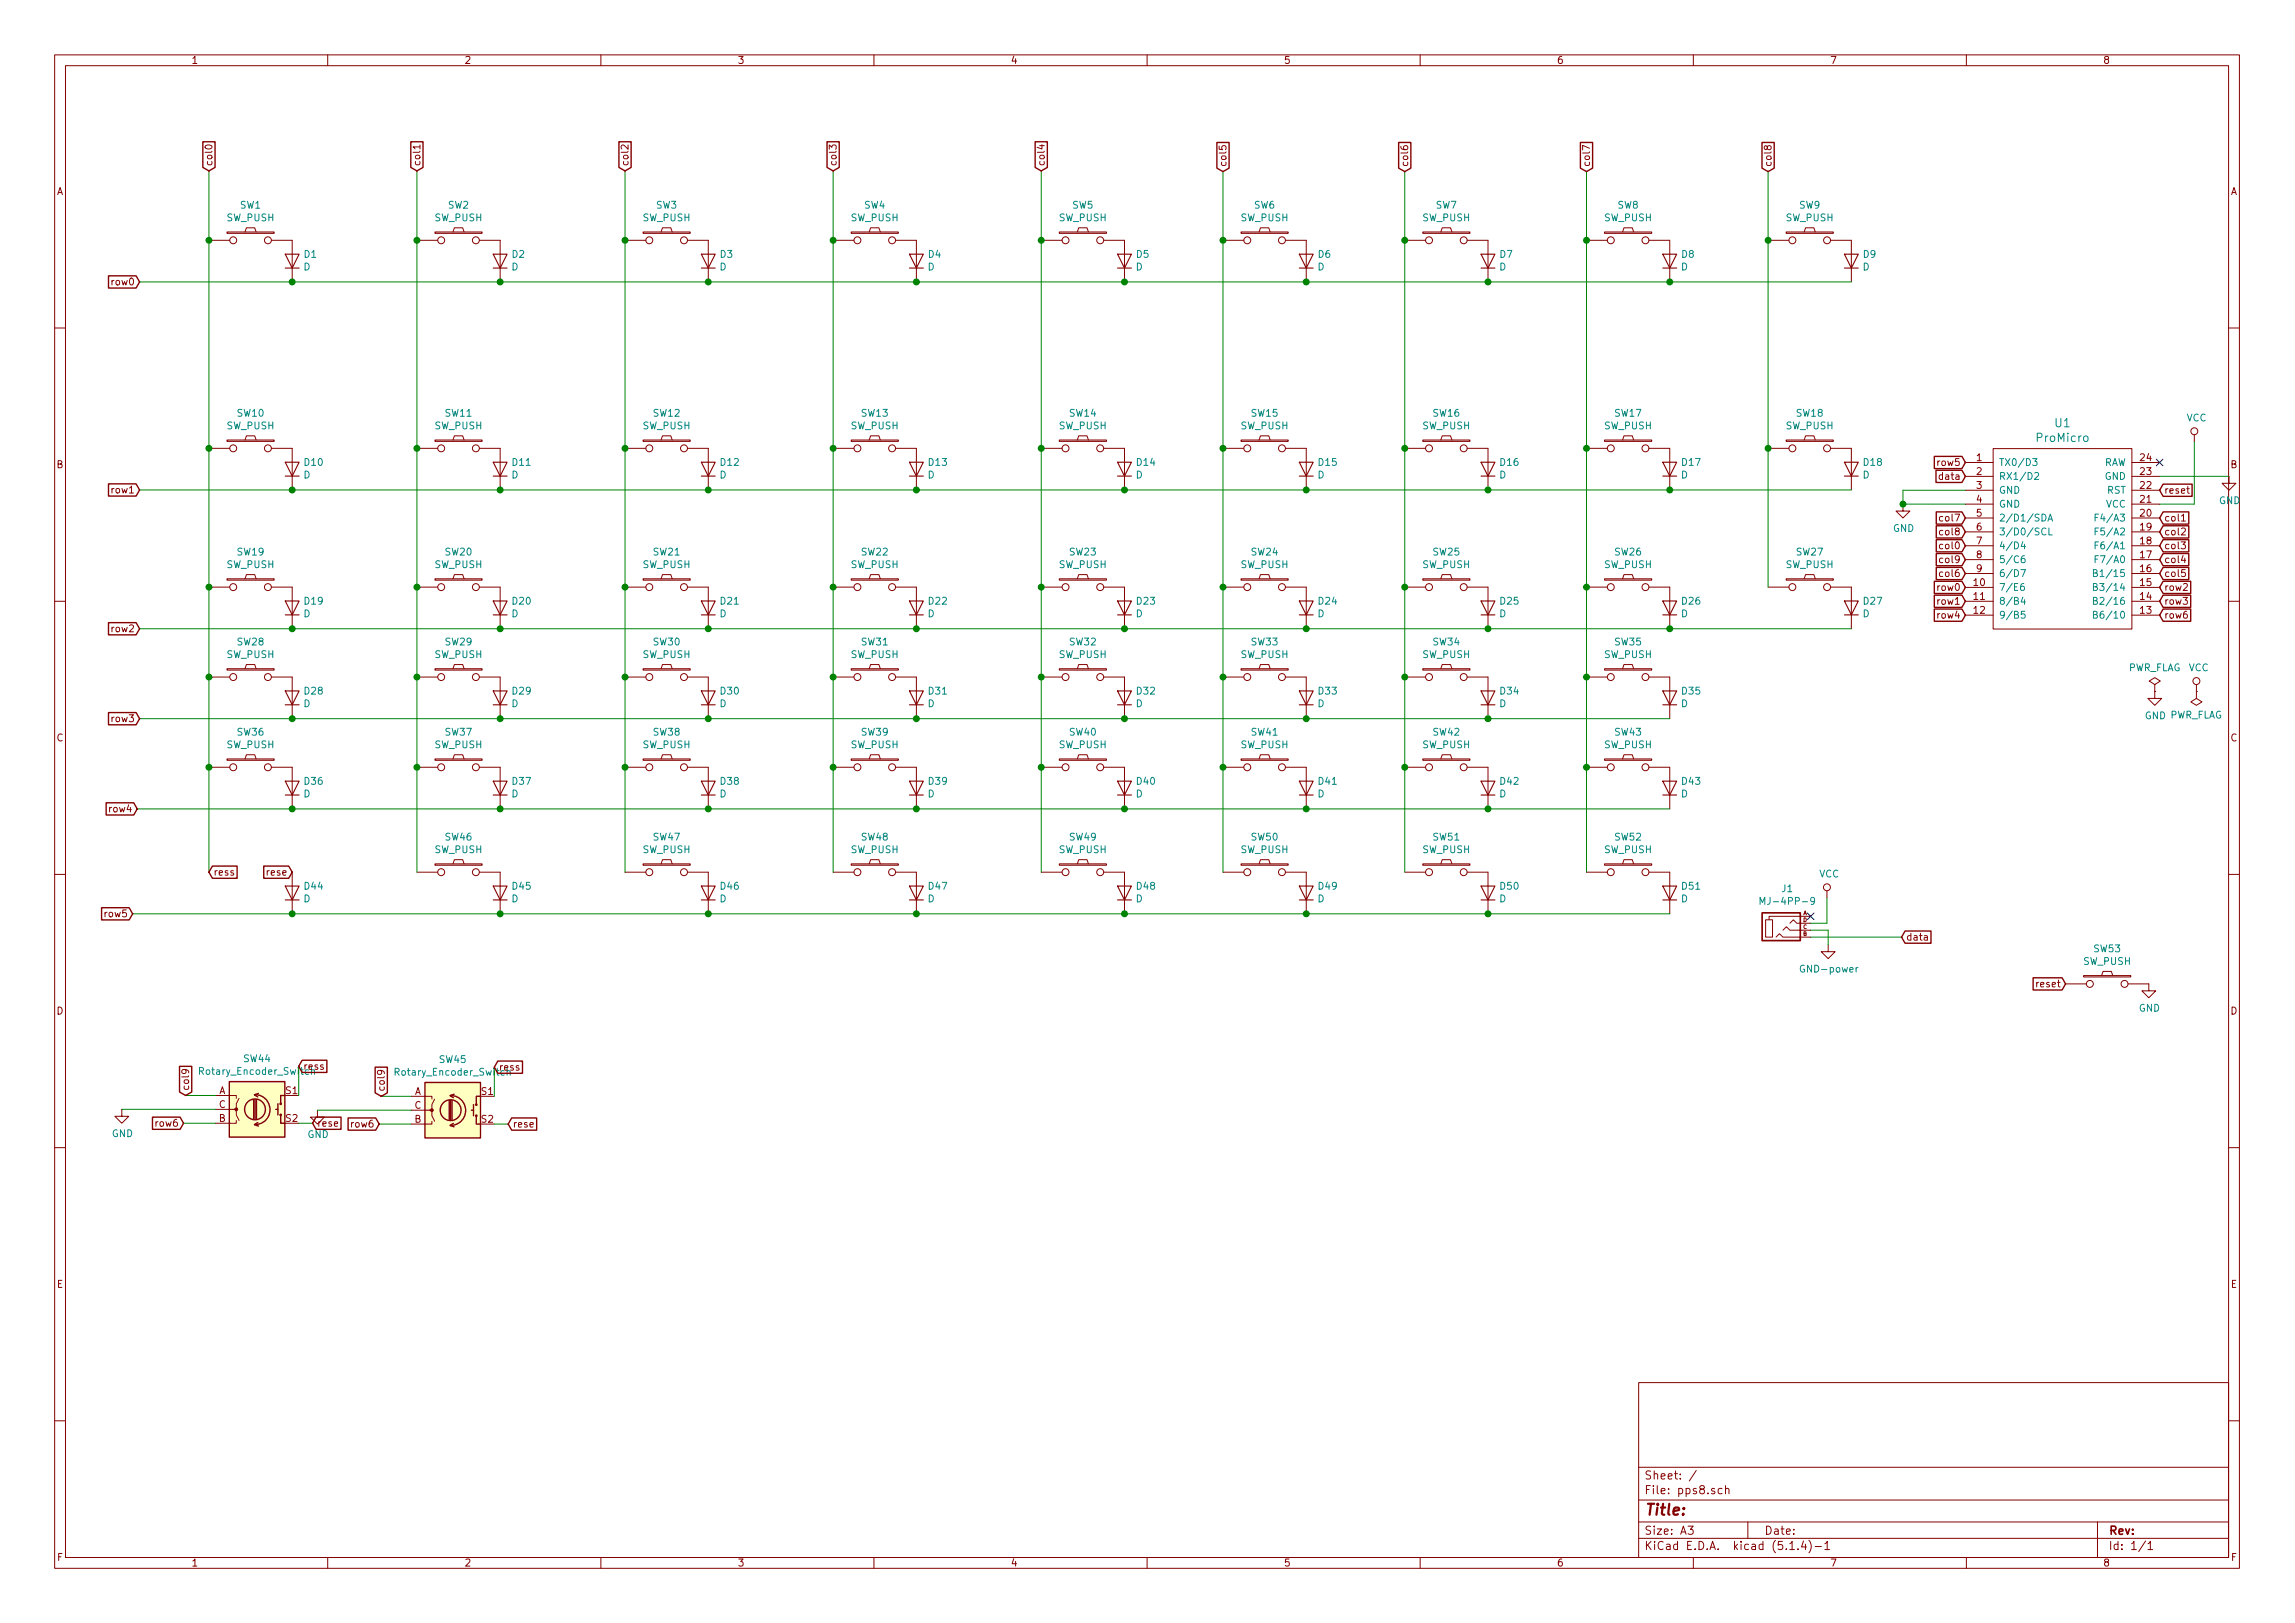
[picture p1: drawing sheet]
<svg xmlns="http://www.w3.org/2000/svg" width="420mm" height="297mm" viewBox="0 0 420 297" stroke-linecap="round" stroke-linejoin="round" font-family="sans-serif">
<defs><g id="words">
<text font-size="2.8" fill="#840000" x="301" y="277.3">Title:</text>
<g font-size="2.1" fill="#008484">
<text x="373" y="80.9">ProMicro</text>
<text x="376.3" y="78.2">U1</text>
</g>
<g font-size="2.1" fill="#840000">
<text x="301" y="273.5">File: pps8.sch</text>
<text x="301" y="270.8">Sheet: /</text>
<text x="301" y="280.9">Size: A3</text>
<text x="323" y="280.9">Date:</text>
<text x="386" y="280.9">Rev:</text>
<text x="301" y="283.7">KiCad E.D.A. kicad (5.1.4)-1</text>
<text x="386" y="283.7">Id: 1/1</text>
</g>
<g font-size="1.8" fill="#840000">
<text x="35" y="11.7">1</text>
<text x="85" y="11.7">2</text>
<text x="135" y="11.7">3</text>
<text x="185" y="11.7">4</text>
<text x="235" y="11.7">5</text>
<text x="285" y="11.7">6</text>
<text x="335" y="11.7">7</text>
<text x="385" y="11.7">8</text>
<text x="10.4" y="35.7">A</text>
<text x="38.9" y="30.5" transform="rotate(-90 38.9 30.5)">col0</text>
<text x="77" y="30.5" transform="rotate(-90 77 30.5)">col1</text>
<text x="115.1" y="30.5" transform="rotate(-90 115.1 30.5)">col2</text>
<text x="153.2" y="30.5" transform="rotate(-90 153.2 30.5)">col3</text>
<text x="191.3" y="30.5" transform="rotate(-90 191.3 30.5)">col4</text>
<text x="224.5" y="30.6" transform="rotate(-90 224.5 30.6)">col5</text>
<text x="257.8" y="30.6" transform="rotate(-90 257.8 30.6)">col6</text>
<text x="291.1" y="30.6" transform="rotate(-90 291.1 30.6)">col7</text>
<text x="324.3" y="30.6" transform="rotate(-90 324.3 30.6)">col8</text>
<text x="408.4" y="35.7">A</text>
<text x="20.6" y="52.2">row0</text>
<text x="10.4" y="85.7">B</text>
<text x="354.9" y="85.3">row5</text>
<text x="355.4" y="87.8">data</text>
<text x="361.9" y="84.4">1</text>
<text x="361.9" y="86.9">2</text>
<text x="361.9" y="89.5">3</text>
<text x="391.9" y="89.5">22</text>
<text x="391.9" y="86.9">23</text>
<text x="391.9" y="84.4">24</text>
<text x="408.4" y="85.7">B</text>
<text x="20.6" y="90.3">row1</text>
<text x="355.5" y="95.4">col7</text>
<text x="361.9" y="92">4</text>
<text x="361.9" y="94.6">5</text>
<text x="391.9" y="94.6">20</text>
<text x="391.9" y="92">21</text>
<text x="396.2" y="95.4">col1</text>
<text x="396.2" y="90.4">reset</text>
<text x="355.5" y="98">col8</text>
<text x="355.5" y="100.5">col0</text>
<text x="361.9" y="97.1">6</text>
<text x="361.9" y="99.6">7</text>
<text x="391.9" y="99.6">18</text>
<text x="391.9" y="97.1">19</text>
<text x="396.2" y="98">col2</text>
<text x="396.2" y="100.5">col3</text>
<text x="355.5" y="103.1">col9</text>
<text x="355.5" y="105.6">col6</text>
<text x="361.4" y="107.3">10</text>
<text x="361.9" y="102.2">8</text>
<text x="361.9" y="104.7">9</text>
<text x="391.9" y="107.3">15</text>
<text x="391.9" y="104.7">16</text>
<text x="391.9" y="102.2">17</text>
<text x="396.2" y="105.6">col5</text>
<text x="396.2" y="103.1">col4</text>
<text x="354.9" y="113.2">row4</text>
<text x="354.9" y="108.1">row0</text>
<text x="354.9" y="110.7">row1</text>
<text x="361.4" y="109.8">11</text>
<text x="361.4" y="112.3">12</text>
<text x="391.9" y="112.3">13</text>
<text x="391.9" y="109.8">14</text>
<text x="396.2" y="110.7">row3</text>
<text x="396.2" y="113.2">row6</text>
<text x="396.2" y="108.1">row2</text>
<text x="20.6" y="115.7">row2</text>
<text x="10.4" y="135.7">C</text>
<text x="20.6" y="132.2">row3</text>
<text x="408.4" y="135.7">C</text>
<text x="20.2" y="148.7">row4</text>
<text x="39" y="160.3">ress</text>
<text x="49.1" y="160.3">rese</text>
<text x="19.4" y="167.9">row5</text>
<text x="348.9" y="172.1">data</text>
<text x="10.4" y="185.7">D</text>
<text x="373.2" y="180.7">reset</text>
<text x="408.4" y="185.7">D</text>
<text x="55.5" y="195.8">ress</text>
<text x="91.3" y="195.9">ress</text>
<text x="34.6" y="199.7" transform="rotate(-90 34.6 199.7)">col9</text>
<text x="40.1" y="200.2">A</text>
<text x="40.1" y="202.8">C</text>
<text x="52.3" y="200.2">S1</text>
<text x="70.4" y="199.9" transform="rotate(-90 70.4 199.9)">col9</text>
<text x="75.9" y="200.4">A</text>
<text x="75.9" y="202.9">C</text>
<text x="88.2" y="200.4">S1</text>
<text x="28.7" y="206.2">row6</text>
<text x="40.1" y="205.3">B</text>
<text x="52.3" y="205.3">S2</text>
<text x="58" y="206.2">rese</text>
<text x="64.5" y="206.4">row6</text>
<text x="75.9" y="205.5">B</text>
<text x="88.2" y="205.5">S2</text>
<text x="93.8" y="206.4">rese</text>
<text x="10.4" y="235.7">E</text>
<text x="408.4" y="235.7">E</text>
<text x="10.5" y="285.7">F</text>
<text x="35" y="286.7">1</text>
<text x="85" y="286.7">2</text>
<text x="135" y="286.7">3</text>
<text x="185" y="286.7">4</text>
<text x="235" y="286.7">5</text>
<text x="285" y="286.7">6</text>
<text x="335" y="286.7">7</text>
<text x="385" y="286.7">8</text>
<text x="408.5" y="285.7">F</text>
</g>
<g font-size="1.8" fill="#008484">
<text x="41.5" y="40.5">SW_PUSH</text>
<text x="44" y="38.2">SW1</text>
<text x="79.6" y="40.5">SW_PUSH</text>
<text x="82" y="38.2">SW2</text>
<text x="117.7" y="40.5">SW_PUSH</text>
<text x="120.1" y="38.2">SW3</text>
<text x="155.8" y="40.5">SW_PUSH</text>
<text x="158.2" y="38.2">SW4</text>
<text x="193.9" y="40.5">SW_PUSH</text>
<text x="196.3" y="38.2">SW5</text>
<text x="227.2" y="40.5">SW_PUSH</text>
<text x="229.6" y="38.2">SW6</text>
<text x="260.4" y="40.5">SW_PUSH</text>
<text x="262.9" y="38.2">SW7</text>
<text x="293.7" y="40.5">SW_PUSH</text>
<text x="296.2" y="38.2">SW8</text>
<text x="326.9" y="40.5">SW_PUSH</text>
<text x="329.4" y="38.2">SW9</text>
<text x="55.7" y="47.2">D1</text>
<text x="93.8" y="47.2">D2</text>
<text x="131.9" y="47.2">D3</text>
<text x="170" y="47.2">D4</text>
<text x="208.1" y="47.2">D5</text>
<text x="241.4" y="47.2">D6</text>
<text x="274.6" y="47.2">D7</text>
<text x="307.9" y="47.2">D8</text>
<text x="341.1" y="47.2">D9</text>
<text x="55.6" y="49.5">D</text>
<text x="93.6" y="49.5">D</text>
<text x="131.7" y="49.5">D</text>
<text x="169.8" y="49.5">D</text>
<text x="207.9" y="49.5">D</text>
<text x="241.2" y="49.5">D</text>
<text x="274.5" y="49.5">D</text>
<text x="307.8" y="49.5">D</text>
<text x="341" y="49.5">D</text>
<text x="43.5" y="76.3">SW10</text>
<text x="81.5" y="76.3">SW11</text>
<text x="119.6" y="76.3">SW12</text>
<text x="157.7" y="76.3">SW13</text>
<text x="195.8" y="76.3">SW14</text>
<text x="229.1" y="76.3">SW15</text>
<text x="262.4" y="76.3">SW16</text>
<text x="295.7" y="76.3">SW17</text>
<text x="328.9" y="76.3">SW18</text>
<text x="400.3" y="77.1">VCC</text>
<text x="41.5" y="78.6">SW_PUSH</text>
<text x="79.6" y="78.6">SW_PUSH</text>
<text x="117.7" y="78.6">SW_PUSH</text>
<text x="155.8" y="78.6">SW_PUSH</text>
<text x="193.9" y="78.6">SW_PUSH</text>
<text x="227.2" y="78.6">SW_PUSH</text>
<text x="260.4" y="78.6">SW_PUSH</text>
<text x="293.7" y="78.6">SW_PUSH</text>
<text x="326.9" y="78.6">SW_PUSH</text>
<text x="55.6" y="87.6">D</text>
<text x="55.8" y="85.3">D10</text>
<text x="93.6" y="87.6">D</text>
<text x="93.9" y="85.3">D11</text>
<text x="131.7" y="87.6">D</text>
<text x="132" y="85.3">D12</text>
<text x="169.8" y="87.6">D</text>
<text x="170.1" y="85.3">D13</text>
<text x="207.9" y="87.6">D</text>
<text x="208.2" y="85.3">D14</text>
<text x="241.2" y="87.6">D</text>
<text x="241.4" y="85.3">D15</text>
<text x="274.5" y="87.6">D</text>
<text x="274.7" y="85.3">D16</text>
<text x="307.8" y="87.6">D</text>
<text x="308" y="85.3">D17</text>
<text x="341" y="87.6">D</text>
<text x="341.2" y="85.3">D18</text>
<text x="365.9" y="85.3">TX0/D3</text>
<text x="365.9" y="87.8">RX1/D2</text>
<text x="385.1" y="85.3">RAW</text>
<text x="385.3" y="87.8">GND</text>
<text x="365.9" y="90.4">GND</text>
<text x="365.9" y="92.9">GND</text>
<text x="365.9" y="95.4">2/D1/SDA</text>
<text x="384.5" y="95.4">F4/A3</text>
<text x="385.5" y="92.9">VCC</text>
<text x="385.7" y="90.4">RST</text>
<text x="406.2" y="92.3">GND</text>
<text x="43.5" y="101.7">SW19</text>
<text x="81.5" y="101.7">SW20</text>
<text x="119.6" y="101.7">SW21</text>
<text x="157.7" y="101.7">SW22</text>
<text x="195.8" y="101.7">SW23</text>
<text x="229.1" y="101.7">SW24</text>
<text x="262.4" y="101.7">SW25</text>
<text x="295.7" y="101.7">SW26</text>
<text x="328.9" y="101.7">SW27</text>
<text x="346.6" y="97.3">GND</text>
<text x="365.9" y="98">3/D0/SCL</text>
<text x="365.9" y="100.5">4/D4</text>
<text x="384.5" y="100.5">F6/A1</text>
<text x="384.5" y="98">F5/A2</text>
<text x="41.5" y="104">SW_PUSH</text>
<text x="79.6" y="104">SW_PUSH</text>
<text x="117.7" y="104">SW_PUSH</text>
<text x="155.8" y="104">SW_PUSH</text>
<text x="193.9" y="104">SW_PUSH</text>
<text x="227.2" y="104">SW_PUSH</text>
<text x="260.4" y="104">SW_PUSH</text>
<text x="293.7" y="104">SW_PUSH</text>
<text x="326.9" y="104">SW_PUSH</text>
<text x="365.9" y="103.1">5/C6</text>
<text x="365.9" y="105.6">6/D7</text>
<text x="384.5" y="103.1">F7/A0</text>
<text x="384.6" y="105.6">B1/15</text>
<text x="55.6" y="113">D</text>
<text x="55.8" y="110.7">D19</text>
<text x="93.6" y="113">D</text>
<text x="93.9" y="110.7">D20</text>
<text x="131.7" y="113">D</text>
<text x="132" y="110.7">D21</text>
<text x="169.8" y="113">D</text>
<text x="170.1" y="110.7">D22</text>
<text x="207.9" y="113">D</text>
<text x="208.2" y="110.7">D23</text>
<text x="241.2" y="113">D</text>
<text x="241.4" y="110.7">D24</text>
<text x="274.5" y="113">D</text>
<text x="274.7" y="110.7">D25</text>
<text x="307.8" y="113">D</text>
<text x="308" y="110.7">D26</text>
<text x="341" y="113">D</text>
<text x="341.2" y="110.7">D27</text>
<text x="365.9" y="108.1">7/E6</text>
<text x="365.9" y="110.7">8/B4</text>
<text x="365.9" y="113.2">9/B5</text>
<text x="384.6" y="113.2">B6/10</text>
<text x="384.6" y="110.7">B2/16</text>
<text x="384.6" y="108.1">B3/14</text>
<text x="43.5" y="118.1">SW28</text>
<text x="81.5" y="118.1">SW29</text>
<text x="119.6" y="118.1">SW30</text>
<text x="157.7" y="118.1">SW31</text>
<text x="195.8" y="118.1">SW32</text>
<text x="229.1" y="118.1">SW33</text>
<text x="262.4" y="118.1">SW34</text>
<text x="295.7" y="118.1">SW35</text>
<text x="41.5" y="120.4">SW_PUSH</text>
<text x="79.6" y="120.4">SW_PUSH</text>
<text x="117.7" y="120.4">SW_PUSH</text>
<text x="155.8" y="120.4">SW_PUSH</text>
<text x="193.9" y="120.4">SW_PUSH</text>
<text x="227.2" y="120.4">SW_PUSH</text>
<text x="260.4" y="120.4">SW_PUSH</text>
<text x="293.7" y="120.4">SW_PUSH</text>
<text x="389.5" y="122.8">PWR_FLAG</text>
<text x="400.7" y="122.8">VCC</text>
<text x="55.6" y="129.4">D</text>
<text x="55.8" y="127.1">D28</text>
<text x="93.6" y="129.4">D</text>
<text x="93.9" y="127.1">D29</text>
<text x="131.7" y="129.4">D</text>
<text x="132" y="127.1">D30</text>
<text x="169.8" y="129.4">D</text>
<text x="170.1" y="127.1">D31</text>
<text x="207.9" y="129.4">D</text>
<text x="208.2" y="127.1">D32</text>
<text x="241.2" y="129.4">D</text>
<text x="241.4" y="127.1">D33</text>
<text x="274.5" y="129.4">D</text>
<text x="274.7" y="127.1">D34</text>
<text x="307.8" y="129.4">D</text>
<text x="308" y="127.1">D35</text>
<text x="392.7" y="131.6">GND PWR_FLAG</text>
<text x="41.5" y="136.9">SW_PUSH</text>
<text x="43.5" y="134.6">SW36</text>
<text x="79.6" y="136.9">SW_PUSH</text>
<text x="81.5" y="134.6">SW37</text>
<text x="117.7" y="136.9">SW_PUSH</text>
<text x="119.6" y="134.6">SW38</text>
<text x="155.8" y="136.9">SW_PUSH</text>
<text x="157.7" y="134.6">SW39</text>
<text x="193.9" y="136.9">SW_PUSH</text>
<text x="195.8" y="134.6">SW40</text>
<text x="227.2" y="136.9">SW_PUSH</text>
<text x="229.1" y="134.6">SW41</text>
<text x="260.4" y="136.9">SW_PUSH</text>
<text x="262.4" y="134.6">SW42</text>
<text x="293.7" y="136.9">SW_PUSH</text>
<text x="295.7" y="134.6">SW43</text>
<text x="55.8" y="143.6">D36</text>
<text x="93.9" y="143.6">D37</text>
<text x="132" y="143.6">D38</text>
<text x="170.1" y="143.6">D39</text>
<text x="208.2" y="143.6">D40</text>
<text x="241.4" y="143.6">D41</text>
<text x="274.7" y="143.6">D42</text>
<text x="308" y="143.6">D43</text>
<text x="55.6" y="145.9">D</text>
<text x="93.6" y="145.9">D</text>
<text x="131.7" y="145.9">D</text>
<text x="169.8" y="145.9">D</text>
<text x="207.9" y="145.9">D</text>
<text x="241.2" y="145.9">D</text>
<text x="274.5" y="145.9">D</text>
<text x="307.8" y="145.9">D</text>
<text x="81.5" y="153.8">SW46</text>
<text x="119.6" y="153.8">SW47</text>
<text x="157.7" y="153.8">SW48</text>
<text x="195.8" y="153.8">SW49</text>
<text x="229.1" y="153.8">SW50</text>
<text x="262.4" y="153.8">SW51</text>
<text x="295.7" y="153.8">SW52</text>
<text x="79.6" y="156.1">SW_PUSH</text>
<text x="117.7" y="156.1">SW_PUSH</text>
<text x="155.8" y="156.1">SW_PUSH</text>
<text x="193.9" y="156.1">SW_PUSH</text>
<text x="227.2" y="156.1">SW_PUSH</text>
<text x="260.4" y="156.1">SW_PUSH</text>
<text x="293.7" y="156.1">SW_PUSH</text>
<text x="333" y="160.6">VCC</text>
<text x="55.6" y="165.1">D</text>
<text x="55.8" y="162.8">D44</text>
<text x="93.6" y="165.1">D</text>
<text x="93.9" y="162.8">D45</text>
<text x="131.7" y="165.1">D</text>
<text x="132" y="162.8">D46</text>
<text x="169.8" y="165.1">D</text>
<text x="170.1" y="162.8">D47</text>
<text x="207.9" y="165.1">D</text>
<text x="208.2" y="162.8">D48</text>
<text x="241.2" y="165.1">D</text>
<text x="241.4" y="162.8">D49</text>
<text x="274.5" y="165.1">D</text>
<text x="274.7" y="162.8">D50</text>
<text x="307.8" y="165.1">D</text>
<text x="308" y="162.8">D51</text>
<text x="323.2" y="165.6">MJ-4PP-9</text>
<text x="326.2" y="163.3">J1</text>
<text x="330" y="178">GND-power</text>
<text x="381.4" y="176.6">SW_PUSH</text>
<text x="383.4" y="174.3">SW53</text>
<text x="391.6" y="185.2">GND</text>
<text x="36.9" y="196.7">Rotary_Encoder_Switch</text>
<text x="44.7" y="194.4">SW44</text>
<text x="72.7" y="196.9">Rotary_Encoder_Switch</text>
<text x="80.5" y="194.5">SW45</text>
<text x="20.5" y="208.1">GND</text>
<text x="56.3" y="208.3">GND</text>
</g>
<g font-size="1" fill="#840000">
<text x="330.1" y="167.5">A</text>
<text x="330.1" y="171.3">B</text>
<text x="330.1" y="170">C</text>
<text x="330.1" y="168.7">D</text>
</g>
</g></defs>
<g fill="none" stroke="#840000" stroke-width=".18">
<path d="M10 10h400v277h-400zM12 12h396v273.1h-396zM60 10v2M110 10v2M160 10v2M210 10v2M260 10v2M310 10v2M360 10v2M37.6 26.7a.74 .74 0 0 1 1.2 .3 .72 .72 0 0 1-1.3-.2zM76.9 26.9h-1.3l.4 .4M76.9 26.5v.8"/>
<path d="M115 26.5v.8l-.9-.8-.4 .3 .1 .5M151.8 27.3v-.8l.5 .5 .1-.4 .5-.1 .2 .3-.1 .5M190.3 26.7h.9M190.8 26.5v.8l-.9-.3M223.2 26.7v.6l.6 .1-.1-.5 .2-.2h.3l.3 .2-.2 .5M256.5 26.8v.2a.79 .79 0 0 0 1.2 .1v-.3l-.5-.1-.3 .2v.2l.3 .3M291 27.1l-1.3-.5v.8M323.5 26.9l.3-.2h.2l.3 .2-.1 .4-.2 .1-.4-.1-.1-.4-.2-.2-.3 .2v.2l.2 .3 .3-.3M38.3 44h3.8M41.6 42.5h8.6v.2h-8.6zM44.9 42.5l.2-.8h1.5l.3 .8M49.7 44h3.8v7.6"/>
<path d="M76.3 44h3.8M79.6 42.5h8.7v.2h-8.7zM82.9 42.5l.3-.8h1.5l.3 .8M87.8 44h3.8v7.6M114.4 44h3.8M117.7 42.5h8.7v.2h-8.7zM121 42.5l.3-.8h1.5l.3 .8M125.9 44h3.8v7.6M152.5 44h3.8M155.8 42.5h8.7v.2h-8.7zM159.1 42.5l.3-.8h1.5l.3 .8M164 44h3.8v7.6"/>
<path d="M190.6 44h3.8M193.9 42.5h8.7v.2h-8.7zM197.2 42.5l.3-.8h1.5l.3 .8M202.1 44h3.8v7.6M223.9 44h3.8M227.2 42.5h8.6v.2h-8.6zM230.5 42.5l.3-.8h1.5l.2 .8M235.3 44h3.8v7.6M257.2 44h3.8M260.5 42.5h8.6v.2h-8.6zM263.8 42.5l.2-.8h1.6l.2 .8M268.6 44h3.8v7.6"/>
<path d="M290.4 44h3.9M293.8 42.5h8.6v.2h-8.6zM297.1 42.5l.2-.8h1.5l.3 .8M301.9 44h3.8v7.6M323.7 44h3.8M327 42.5h8.6v.2h-8.6zM330.3 42.5l.3-.8h1.5l.2 .8M335.1 44h3.8v7.6M10 60h2M401.7 79.6v1.2M408 60h2M38.3 82.1h3.8"/>
<path d="M41.6 80.5h8.6v.3h-8.6zM44.9 80.5l.2-.7h1.5l.3 .7M49.7 82.1h3.8v7.6M76.3 82.1h3.8M79.6 80.5h8.7v.3h-8.7zM82.9 80.5l.3-.7h1.5l.3 .7M87.8 82.1h3.8v7.6M114.4 82.1h3.8M117.7 80.5h8.7v.3h-8.7zM121 80.5l.3-.7h1.5l.3 .7M125.9 82.1h3.8v7.6M152.5 82.1h3.8"/>
<path d="M155.8 80.5h8.7v.3h-8.7zM159.1 80.5l.3-.7h1.5l.3 .7M164 82.1h3.8v7.6M190.6 82.1h3.8M193.9 80.5h8.7v.3h-8.7zM197.2 80.5l.3-.7h1.5l.3 .7M202.1 82.1h3.8v7.6M223.9 82.1h3.8M227.2 80.5h8.6v.3h-8.6zM230.5 80.5l.3-.7h1.5l.2 .7M235.3 82.1h3.8v7.6M257.2 82.1h3.8"/>
<path d="M260.5 80.5h8.6v.3h-8.6zM263.8 80.5l.2-.7h1.6l.2 .7M268.6 82.1h3.8v7.6M290.4 82.1h3.9M293.8 80.5h8.6v.3h-8.6zM297.1 80.5l.2-.7h1.5l.3 .7M301.9 82.1h3.8v7.6M323.7 82.1h3.8M327 80.5h8.6v.3h-8.6zM330.3 80.5l.3-.7h1.5l.2 .7M335.1 82.1h3.8v7.6M348.4 92.3v1.2h1.3l-1.3 1.3-1.3-1.3h1.3"/>
<path d="M359.8 84.6h5.1M359.8 99.9h5.1M359.8 97.3h5.1M359.8 87.2h5.1M359.8 94.8h5.1M359.8 92.3h5.1M359.8 89.7h5.1M364.9 82.1h25.4v33h-25.4zM390.3 84.6h5.1M390.3 99.9h5.1M390.3 97.3h5.1M390.3 87.2h5.1"/>
<path d="M390.3 94.8h5.1M390.3 92.3h5.1M390.3 89.7h5.1M399.3 99.2h.8l-.4 .5 .3 .1v.5l-.2 .1-.5-.1M399.4 94.4l.3-.3v1.3M399.4 96.8l.4-.2 .3 .4-.1 .2-.7 .7h.8M399.4 95.4h.7M400.3 89.4h.5M400.5 89v1.1l.3 .2M408.1 87.2v1.3h1.2l-1.2 1.2-1.3-1.2h1.3M10 110h2M38.3 107.5h3.8"/>
<path d="M41.6 105.9h8.6v.3h-8.6zM44.9 105.9l.2-.7h1.5l.3 .7M49.7 107.5h3.8v7.6M76.3 107.5h3.8M79.6 105.9h8.7v.3h-8.7zM82.9 105.9l.3-.7h1.5l.3 .7M87.8 107.5h3.8v7.6M114.4 107.5h3.8M117.7 105.9h8.7v.3h-8.7zM121 105.9l.3-.7h1.5l.3 .7M125.9 107.5h3.8v7.6M152.5 107.5h3.8"/>
<path d="M155.8 105.9h8.7v.3h-8.7zM159.1 105.9l.3-.7h1.5l.3 .7M164 107.5h3.8v7.6M190.6 107.5h3.8M193.9 105.9h8.7v.3h-8.7zM197.2 105.9l.3-.7h1.5l.3 .7M202.1 107.5h3.8v7.6M223.9 107.5h3.8M227.2 105.9h8.6v.3h-8.6zM230.5 105.9l.3-.7h1.5l.2 .7M235.3 107.5h3.8v7.6M257.2 107.5h3.8"/>
<path d="M260.5 105.9h8.6v.3h-8.6zM263.8 105.9l.2-.7h1.6l.2 .7M268.6 107.5h3.8v7.6M290.4 107.5h3.9M293.8 105.9h8.6v.3h-8.6zM297.1 105.9l.2-.7h1.5l.3 .7M301.9 107.5h3.8v7.6M323.7 107.5h3.8M327 105.9h8.6v.3h-8.6zM330.3 105.9l.3-.7h1.5l.2 .7M335.1 107.5h3.8v7.6M359.8 110h5.1"/>
<path d="M359.8 107.5h5.1M359.8 112.6h5.1M359.8 105h5.1M359.8 102.4h5.1M390.3 110h5.1M390.3 107.5h5.1M390.3 112.6h5.1M390.3 105h5.1M390.3 102.4h5.1M399.7 101.7l-.3 .9h.8M400 102.1v.9M400 104.3h-.6v.6l.1-.2 .5 .2v.5l-.2 .1-.4-.1"/>
<path d="M408 110h2M38.3 123.9h3.8M41.6 138.9h8.6v.3h-8.6zM41.6 122.4h8.6v.2h-8.6zM44.9 138.9l.2-.8h1.5l.3 .8M44.9 122.4l.2-.8h1.5l.3 .8M49.7 123.9h3.8v7.6M76.3 123.9h3.8M79.6 122.4h8.7v.2h-8.7zM79.6 138.9h8.7v.3h-8.7zM82.9 122.4l.3-.8h1.5l.3 .8M82.9 138.9l.3-.8h1.5l.3 .8"/>
<path d="M87.8 123.9h3.8v7.6M114.4 123.9h3.8M117.7 122.4h8.7v.2h-8.7zM117.7 138.9h8.7v.3h-8.7zM121 122.4l.3-.8h1.5l.3 .8M121 138.9l.3-.8h1.5l.3 .8M125.9 123.9h3.8v7.6M152.5 123.9h3.8M155.8 122.4h8.7v.2h-8.7zM155.8 138.9h8.7v.3h-8.7zM159.1 122.4l.3-.8h1.5l.3 .8M159.1 138.9l.3-.8h1.5l.3 .8"/>
<path d="M164 123.9h3.8v7.6M190.6 123.9h3.8M193.9 122.4h8.7v.2h-8.7zM193.9 138.9h8.7v.3h-8.7zM197.2 122.4l.3-.8h1.5l.3 .8M197.2 138.9l.3-.8h1.5l.3 .8M202.1 123.9h3.8v7.6M223.9 123.9h3.8M227.2 122.4h8.6v.2h-8.6zM227.2 138.9h8.6v.3h-8.6zM230.5 122.4l.3-.8h1.5l.2 .8M230.5 138.9l.3-.8h1.5l.2 .8"/>
<path d="M235.3 123.9h3.8v7.6M257.2 123.9h3.8M260.5 122.4h8.6v.2h-8.6zM260.5 138.9h8.6v.3h-8.6zM263.8 122.4l.2-.8h1.6l.2 .8M263.8 138.9l.2-.8h1.6l.2 .8M268.6 123.9h3.8v7.6M290.4 123.9h3.9M293.8 122.4h8.6v.2h-8.6zM293.8 138.9h8.6v.3h-8.6zM297.1 122.4l.2-.8h1.5l.3 .8M297.1 138.9l.2-.8h1.5l.3 .8"/>
<path d="M301.9 123.9h3.8v7.6M394.5 125.3l1-.7-1-.6-1 .6 1 .7v1.3M394.5 126.6h.1M394.5 126.6v1.2h1.3l-1.3 1.3-1.3-1.3h1.3M402.1 126.6v1.2l1 .7-1 .6-1-.6 1-.7M402.1 126.6h.1M402.1 125.3v1.3M38.3 140.4h3.8M49.7 140.4h3.8v7.6M53.5 159.6v7.6M76.3 159.6h3.8M76.3 140.4h3.8"/>
<path d="M79.6 158.1h8.7v.3h-8.7zM82.9 158.1l.3-.8h1.5l.3 .8M87.8 140.4h3.8v7.6M87.8 159.6h3.8v7.6M114.4 159.6h3.8M114.4 140.4h3.8M117.7 158.1h8.7v.3h-8.7zM121 158.1l.3-.8h1.5l.3 .8M125.9 140.4h3.8v7.6M125.9 159.6h3.8v7.6M152.5 159.6h3.8M152.5 140.4h3.8"/>
<path d="M155.8 158.1h8.7v.3h-8.7zM159.1 158.1l.3-.8h1.5l.3 .8M164 140.4h3.8v7.6M164 159.6h3.8v7.6M190.6 159.6h3.8M190.6 140.4h3.8M193.9 158.1h8.7v.3h-8.7zM197.2 158.1l.3-.8h1.5l.3 .8M202.1 140.4h3.8v7.6M202.1 159.6h3.8v7.6M223.9 159.6h3.8M223.9 140.4h3.8"/>
<path d="M227.2 158.1h8.6v.3h-8.6zM230.5 158.1l.3-.8h1.5l.2 .8M235.3 140.4h3.8v7.6M235.3 159.6h3.8v7.6M257.2 159.6h3.8M257.2 140.4h3.8M260.5 158.1h8.6v.3h-8.6zM263.8 158.1l.2-.8h1.6l.2 .8M268.6 159.6h3.8v7.6M268.6 140.4h3.8v7.6M290.4 159.6h3.9M290.4 140.4h3.9"/>
<path d="M293.8 158.1h8.6v.3h-8.6zM297.1 158.1l.2-.8h1.5l.3 .8M301.9 159.6h3.8v7.6M301.9 140.4h3.8v7.6M10 160h2M323.2 168.3h1.3v3.2h-1.3zM325.1 171.5l.7-.6 .6 .6h3.2M326.4 170.2l.7-.6 .6 .6h1.9M327.7 169l.6-.7 .7 .7h.6M329.5 167.7h2M329.5 171.5h2M329.5 170.2h2"/>
<path d="M329.5 169h2M329.6 167.7h-5.7v.6M334.5 163v1.3M334.7 172.9v1.3h1.3l-1.3 1.2-1.3-1.2h1.3M381.5 178.5h8.6v.3h-8.6zM384.8 178.5l.2-.7h1.5l.3 .7M408 160h2M33.8 195.7l.3 .3-.1 .4-.2 .1-.4-.1-.1-.4 .1-.2a.87 .87 0 0 1 1.1 .3v.3M69.6 195.9l.3 .3-.1 .3-.2 .1-.4-.1-.1-.3 .1-.2a.87 .87 0 0 1 1.2 .3v.2M378.2 180.1h3.8M389.6 180.1h3.8v1.2h1.3l-1.3 1.3-1.3-1.3h1.3M10 210h2"/>
<path d="M22.3 203v1.3h1.3l-1.3 1.3-1.3-1.3h1.3M39.4 200.5h3.9v.5M39.4 203h3.9v1l.5 1.1M43.3 205.1v.5h-3.9M43.8 201l-.5 1v1h-.6M58.1 203.2v1.3h1.3l-1.3 1.2-1.3-1.2h1.3M75.3 200.6h3.8v.6M75.3 203.2h3.8v1l.5 1M79.1 205.2v.5h-3.8M79.6 201.2l-.5 1v1h-.5M408 210h2M300 253h108v32.1h-108z"/>
<path d="M10 260h2M300 278.5h108M300 274.5h108M300 268.5h108M309 279.3h1l-.5 .6 .4 .1v.7l-.2 .1-.7-.1M310.5 269.1l-1.2 2M315.3 272.5l-.5-.1-.2 .3v.6l.2 .1 .5-.1M315.9 272.5l.2-.1 .4 .1v.9M315.9 271.9v1.5M320 278.5v3M384 278.5v6.6M408 260h2"/>
<path d="M60 285.1v1.9M110 285.1v1.9M160 285.1v1.9M210 285.1v1.9M260 285.1v1.9M300 281.5h108M310 285.1v1.9M327.7 283.6h.8M329.2 283.5v.1M330.2 282l-.4 1.1h.9M330.5 282.6v1M331.2 281.9a1.71 1.71 0 0 1 0 2.3"/>
<path d="M332.3 283h1.2M334.1 282.5l.4-.4v1.5M334.1 283.6h.8M360 285.1v1.9M392.8 282l-1.3 2M393.2 282.5l.5-.4v1.5M393.2 283.6h.9"/>
<circle cx="42.7" cy="44" r=".63"/>
<circle cx="49" cy="44" r=".63"/>
<circle cx="80.8" cy="44" r=".63"/>
<circle cx="87.1" cy="44" r=".63"/>
<circle cx="118.9" cy="44" r=".63"/>
<circle cx="125.2" cy="44" r=".63"/>
<circle cx="157" cy="44" r=".63"/>
<circle cx="163.3" cy="44" r=".63"/>
<circle cx="195.1" cy="44" r=".63"/>
<circle cx="201.4" cy="44" r=".63"/>
<circle cx="228.3" cy="44" r=".63"/>
<circle cx="234.7" cy="44" r=".63"/>
<circle cx="261.6" cy="44" r=".63"/>
<circle cx="268" cy="44" r=".63"/>
<circle cx="294.9" cy="44" r=".63"/>
<circle cx="301.2" cy="44" r=".63"/>
<circle cx="328.1" cy="44" r=".63"/>
<circle cx="334.5" cy="44" r=".63"/>
<circle cx="401.7" cy="78.9" r=".63"/>
<circle cx="42.7" cy="82.1" r=".63"/>
<circle cx="49" cy="82.1" r=".63"/>
<circle cx="80.8" cy="82.1" r=".63"/>
<circle cx="87.1" cy="82.1" r=".63"/>
<circle cx="118.9" cy="82.1" r=".63"/>
<circle cx="125.2" cy="82.1" r=".63"/>
<circle cx="157" cy="82.1" r=".63"/>
<circle cx="163.3" cy="82.1" r=".63"/>
<circle cx="195.1" cy="82.1" r=".63"/>
<circle cx="201.4" cy="82.1" r=".63"/>
<circle cx="228.3" cy="82.1" r=".63"/>
<circle cx="234.7" cy="82.1" r=".63"/>
<circle cx="261.6" cy="82.1" r=".63"/>
<circle cx="268" cy="82.1" r=".63"/>
<circle cx="294.9" cy="82.1" r=".63"/>
<circle cx="301.2" cy="82.1" r=".63"/>
<circle cx="328.1" cy="82.1" r=".63"/>
<circle cx="334.5" cy="82.1" r=".63"/>
<circle cx="42.7" cy="107.5" r=".63"/>
<circle cx="49" cy="107.5" r=".63"/>
<circle cx="80.8" cy="107.5" r=".63"/>
<circle cx="87.1" cy="107.5" r=".63"/>
<circle cx="118.9" cy="107.5" r=".63"/>
<circle cx="125.2" cy="107.5" r=".63"/>
<circle cx="157" cy="107.5" r=".63"/>
<circle cx="163.3" cy="107.5" r=".63"/>
<circle cx="195.1" cy="107.5" r=".63"/>
<circle cx="201.4" cy="107.5" r=".63"/>
<circle cx="228.3" cy="107.5" r=".63"/>
<circle cx="234.7" cy="107.5" r=".63"/>
<circle cx="261.6" cy="107.5" r=".63"/>
<circle cx="268" cy="107.5" r=".63"/>
<circle cx="294.9" cy="107.5" r=".63"/>
<circle cx="301.2" cy="107.5" r=".63"/>
<circle cx="328.1" cy="107.5" r=".63"/>
<circle cx="334.5" cy="107.5" r=".63"/>
<circle cx="42.7" cy="123.9" r=".63"/>
<circle cx="49" cy="123.9" r=".63"/>
<circle cx="80.8" cy="123.9" r=".63"/>
<circle cx="87.1" cy="123.9" r=".63"/>
<circle cx="118.9" cy="123.9" r=".63"/>
<circle cx="125.2" cy="123.9" r=".63"/>
<circle cx="157" cy="123.9" r=".63"/>
<circle cx="163.3" cy="123.9" r=".63"/>
<circle cx="195.1" cy="123.9" r=".63"/>
<circle cx="201.4" cy="123.9" r=".63"/>
<circle cx="228.3" cy="123.9" r=".63"/>
<circle cx="234.7" cy="123.9" r=".63"/>
<circle cx="261.6" cy="123.9" r=".63"/>
<circle cx="268" cy="123.9" r=".63"/>
<circle cx="294.9" cy="123.9" r=".63"/>
<circle cx="301.2" cy="123.9" r=".63"/>
<circle cx="402.1" cy="124.6" r=".63"/>
<circle cx="42.7" cy="140.4" r=".63"/>
<circle cx="49" cy="140.4" r=".63"/>
<circle cx="80.8" cy="159.6" r=".63"/>
<circle cx="80.8" cy="140.4" r=".63"/>
<circle cx="87.1" cy="140.4" r=".63"/>
<circle cx="87.1" cy="159.6" r=".63"/>
<circle cx="118.9" cy="159.6" r=".63"/>
<circle cx="118.9" cy="140.4" r=".63"/>
<circle cx="125.2" cy="140.4" r=".63"/>
<circle cx="125.2" cy="159.6" r=".63"/>
<circle cx="157" cy="159.6" r=".63"/>
<circle cx="157" cy="140.4" r=".63"/>
<circle cx="163.3" cy="140.4" r=".63"/>
<circle cx="163.3" cy="159.6" r=".63"/>
<circle cx="195.1" cy="159.6" r=".63"/>
<circle cx="195.1" cy="140.4" r=".63"/>
<circle cx="201.4" cy="159.6" r=".63"/>
<circle cx="201.4" cy="140.4" r=".63"/>
<circle cx="228.3" cy="159.6" r=".63"/>
<circle cx="228.3" cy="140.4" r=".63"/>
<circle cx="234.7" cy="159.6" r=".63"/>
<circle cx="234.7" cy="140.4" r=".63"/>
<circle cx="261.6" cy="159.6" r=".63"/>
<circle cx="261.6" cy="140.4" r=".63"/>
<circle cx="268" cy="159.6" r=".63"/>
<circle cx="268" cy="140.4" r=".63"/>
<circle cx="294.9" cy="140.4" r=".63"/>
<circle cx="294.9" cy="159.6" r=".63"/>
<circle cx="301.2" cy="140.4" r=".63"/>
<circle cx="301.2" cy="159.6" r=".63"/>
<circle cx="334.5" cy="162.4" r=".63"/>
<circle cx="382.6" cy="180.1" r=".63"/>
<circle cx="389" cy="180.1" r=".63"/>
</g>
<g fill="none" stroke="#840000" stroke-width=".2">
<path d="M52.2 46.5h2.6l-1.3 2.6zM52.2 49.1h2.6M90.3 46.5h2.5l-1.2 2.6zM90.3 49.1h2.5M128.4 46.5h2.5l-1.2 2.6zM128.4 49.1h2.5M166.5 46.5h2.5l-1.2 2.6zM166.5 49.1h2.5M204.6 46.5h2.5l-1.2 2.6zM204.6 49.1h2.5M237.9 46.5h2.5l-1.3 2.6zM237.9 49.1h2.5"/>
<path d="M271.1 46.5h2.6l-1.3 2.6zM271.1 49.1h2.6M304.4 46.5h2.6l-1.3 2.6zM304.4 49.1h2.6M337.7 46.5h2.5l-1.3 2.6zM337.7 49.1h2.5M52.2 84.6h2.6l-1.3 2.5zM52.2 87.1h2.6M90.3 84.6h2.5l-1.2 2.5zM90.3 87.1h2.5M128.4 84.6h2.5l-1.2 2.5zM128.4 87.1h2.5"/>
<path d="M166.5 84.6h2.5l-1.2 2.5zM166.5 87.1h2.5M204.6 84.6h2.5l-1.2 2.5zM204.6 87.1h2.5M237.9 84.6h2.5l-1.3 2.5zM237.9 87.1h2.5M271.1 84.6h2.6l-1.3 2.5zM271.1 87.1h2.6M304.4 84.6h2.6l-1.3 2.5zM304.4 87.1h2.6M337.7 84.6h2.5l-1.3 2.5zM337.7 87.1h2.5"/>
<path d="M52.2 110h2.6l-1.3 2.5zM52.2 112.5h2.6M90.3 110h2.5l-1.2 2.5zM90.3 112.5h2.5M128.4 110h2.5l-1.2 2.5zM128.4 112.5h2.5M166.5 110h2.5l-1.2 2.5zM166.5 112.5h2.5M204.6 110h2.5l-1.2 2.5zM204.6 112.5h2.5M237.9 110h2.5l-1.3 2.5zM237.9 112.5h2.5"/>
<path d="M271.1 110h2.6l-1.3 2.5zM271.1 112.5h2.6M304.4 110h2.6l-1.3 2.5zM304.4 112.5h2.6M337.7 110h2.5l-1.3 2.5zM337.7 112.5h2.5M52.2 126.5h2.6l-1.3 2.5zM52.2 129h2.6M90.3 126.5h2.5l-1.2 2.5zM90.3 129h2.5M128.4 126.5h2.5l-1.2 2.5zM128.4 129h2.5"/>
<path d="M166.5 126.5h2.5l-1.2 2.5zM166.5 129h2.5M204.6 126.5h2.5l-1.2 2.5zM204.6 129h2.5M237.9 126.5h2.5l-1.3 2.5zM237.9 129h2.5M271.1 126.5h2.6l-1.3 2.5zM271.1 129h2.6M304.4 126.5h2.6l-1.3 2.5zM304.4 129h2.6M52.2 143h2.6l-1.3 2.5zM52.2 145.5h2.6"/>
<path d="M90.3 143h2.5l-1.2 2.5zM90.3 145.5h2.5M128.4 143h2.5l-1.2 2.5zM128.4 145.5h2.5M166.5 143h2.5l-1.2 2.5zM166.5 145.5h2.5M204.6 143h2.5l-1.2 2.5zM204.6 145.5h2.5M237.9 143h2.5l-1.3 2.5zM237.9 145.5h2.5M271.1 143h2.6l-1.3 2.5zM271.1 145.5h2.6"/>
<path d="M304.4 143h2.6l-1.3 2.5zM304.4 145.5h2.6M52.2 162.2h2.6l-1.3 2.5zM52.2 164.7h2.6M90.3 162.2h2.5l-1.2 2.5zM90.3 164.7h2.5M128.4 162.2h2.5l-1.2 2.5zM128.4 164.7h2.5M166.5 162.2h2.5l-1.2 2.5zM166.5 164.7h2.5M204.6 162.2h2.5l-1.2 2.5zM204.6 164.7h2.5"/>
<path d="M237.9 162.2h2.5l-1.3 2.5zM237.9 164.7h2.5M271.1 162.2h2.6l-1.3 2.5zM271.1 164.7h2.6M304.4 162.2h2.6l-1.3 2.5zM304.4 164.7h2.6"/>
</g>
<path d="M322.6 167.1h7v5h-7z" fill="none" stroke="#840000" stroke-width=".3"/>
<g fill="none" stroke="#008484" stroke-width=".18">
<path d="M381.5 79.9l.3-.1 .4 .1 .1 .6-.2 .2-.3 .1-.3-.1zM370.3 99.1l-.3 .9h.8M370.6 99.6v.8M372.1 83.9h.8l-.4 .5 .4 .1-.1 .7h-.5l-.2-.1M372.5 86.6l.5-.1 .2 .3v.2l-.8 .7h.8M373.8 94.1a.64 .64 0 0 1 .8 .6 .64 .64 0 0 1-.8 .7zM374.6 96.8a.51 .51 0 0 0-.7 0 .51 .51 0 0 0-.1 .6l.2 .5 .6-.1M374.9 95.4l.5-1.3 .4 1.3M375.1 95h.5M375.1 96.6v1.3h.6M383.6 99.8h.4M383.6 97.2h.4"/>
<path d="M383.6 94.7h.4M384.2 99.2h-.6v1.2M384.2 96.6h-.6v1.3M384.2 94.1h-.6v1.3M370 104.3h.8l-.5 1.2M370.3 109.3l-.3 .9h.8M370.5 106.8h-.2a.79 .79 0 0 0-.1 1.3l.3-.1 .1-.5-.2-.2h-.2l-.3 .2M370.6 101.7l-.4 .1-.2 .5 .1 .6 .2 .1 .3-.1 .2-.1-.2-.5-.3-.1-.3 .2M370.6 109.8v.8M370.7 111.9h-.6l-.1 .6 .5-.1 .3 .2v.3l-.3 .2-.5-.1M383.3 112.5l.5-.1 .1-.4-.6-.1v1.2h.4l.3-.2v-.2l-.3-.2M383.3 109.9h.5l.1-.4-.6-.2v1.3h.4l.3-.2v-.2l-.3-.3"/>
<path d="M383.3 107.4h.5l.1-.5-.6-.1v1.3h.4l.3-.3v-.2l-.3-.2M383.3 104.9l.5-.1 .1-.4-.6-.1v1.2h.4l.3-.2v-.2l-.3-.2M383.6 102.3h.4M384.2 101.7h-.6v1.3M322.2 165.5v-1.3l.5 1 .4-1v1.3M332.2 164.8l-.2 .2h-.4l-.1-.6 .5-.2 .2 .3v.7l-.2 .3h-.4M340.2 177.1l-.4 .2M56.5 195.8h-.4l-.2 .2 .1 .6h.5M57 195.9l.2-.1h.3l.1 .8M57 195.4v1.2M92.3 196l-.4-.1-.2 .3 .1 .5h.5M92.8 196.1l.2-.2 .3 .1 .1 .8"/>
<path d="M92.8 195.5v1.3"/>
</g>
<g fill="#ffffc2" stroke="#ffffc2" stroke-width=".18">
<path d="M77.8 198.1h10.2v10.2h-10.2z"/>
<path d="M42 198h10.1v10.1h-10.1z"/>
</g>
<g fill="none" stroke="#840000" stroke-width=".25">
<path d="M37.1 25.9h2.3v4.7l-1.1 .7-1.2-.7zM75.2 25.9h2.2v4.7l-1.1 .7-1.1-.7zM113.3 25.9h2.2v4.7l-1.1 .7-1.1-.7zM151.4 25.9h2.2v4.7l-1.1 .7-1.1-.7zM189.5 25.9h2.2v4.7l-1.1 .7-1.1-.7zM222.8 26.1h2.2v4.7l-1.1 .6-1.1-.6zM256.1 26.1h2.2v4.7l-1.1 .6-1.1-.6zM289.3 26.1h2.3v4.7l-1.2 .6-1.1-.6zM322.6 26.1h2.2v4.7l-1.1 .6-1.1-.6zM19.9 50.5h5l.7 1.1-.7 1.1h-5zM19.9 88.6h5l.7 1.1-.7 1.1h-5zM354.1 83.5h5.1l.6 1.1-.6 1.2h-5.1z"/>
<path d="M354.4 86.1h4.8l.6 1.1-.6 1.1h-4.8zM354.5 96.2h4.7l.6 1.1-.6 1.2h-4.7zM354.5 93.7h4.7l.6 1.1-.6 1.1h-4.7zM354.5 98.8h4.7l.6 1.1-.6 1.1h-4.7zM396 93.7h4.7v2.2h-4.7l-.6-1.1zM396 96.2h4.7v2.3h-4.7l-.6-1.2zM396 98.8h4.7v2.2h-4.7l-.6-1.1zM396 88.6h5.3v2.2h-5.3l-.6-1.1zM19.9 114h5l.7 1.1-.7 1.1h-5zM354.1 111.5h5.1l.6 1.1-.6 1.1h-5.1zM354.1 106.4h5.1l.6 1.1-.6 1.1h-5.1zM354.1 108.9h5.1l.6 1.1-.6 1.2h-5.1z"/>
<path d="M354.5 101.3h4.7l.6 1.1-.6 1.1h-4.7zM354.5 103.8h4.7l.6 1.2-.6 1.1h-4.7zM396 108.9h5.1v2.3h-5.1l-.6-1.2zM396 111.5h5.1v2.2h-5.1l-.6-1.1zM396 106.4h5.1v2.2h-5.1l-.6-1.1zM396 103.8h4.7v2.3h-4.7l-.6-1.1zM396 101.3h4.7v2.2h-4.7l-.6-1.1zM19.9 130.4h5l.7 1.1-.7 1.2h-5zM19.4 146.9h5.1l.6 1.1-.6 1.2h-5.1zM38.9 158.5h4.5v2.2h-4.5l-.6-1.1zM48.3 158.5h4.6l.6 1.1-.6 1.1h-4.6zM18.6 166.1h5l.7 1.1-.7 1.2h-5z"/>
<path d="M348.8 170.4h4.7v2.2h-4.7l-.7-1.1zM372.2 179h5.3l.7 1.1-.7 1.1h-5.3zM32.9 195.2h2.2v4.7l-1.1 .6-1.1-.6zM42 198h10.1v10.1h-10.1zM55.3 194h4.5v2.3h-4.5l-.6-1.1zM68.7 195.3h2.2v4.7l-1.1 .6-1.1-.6zM77.8 198.1h10.2v10.2h-10.2zM91.1 194.2h4.6v2.2h-4.6l-.6-1.1zM27.9 204.5h5.1l.6 1.1-.6 1.1h-5.1zM46.4 201.3v3.5M46.7 200.3a2.74 2.74 0 0 1 2.7 2.8 2.74 2.74 0 0 1-2.7 2.7M46.7 201.3v3.5"/>
<path d="M46.9 201.3v3.5M47.2 205.4l-.6 .4 .7 .3M47.3 200.1l-.7 .3 .6 .3M50.5 203h.4M50.9 202v2M51.4 204v1.6h.7M52.1 200.5h-.7v1.5M57.9 204.5h4.5v2.2h-4.5l-.7-1.1zM63.7 204.6h5.1l.6 1.1-.6 1.1h-5.1zM82.2 201.4v3.6M82.5 200.5a2.74 2.74 0 0 1 2.7 2.7 2.74 2.74 0 0 1-2.7 2.8M82.5 201.4v3.6"/>
<path d="M82.8 201.4v3.6M83 205.6l-.6 .4 .7 .2M83.1 200.3l-.7 .2 .6 .4M86.3 203.2h.4M86.7 202.2v2M87.2 204.2v1.5h.8M88 200.6h-.8v1.6M93.7 204.6h4.5v2.2h-4.5l-.7-1.1z"/>
<circle cx="46.7" cy="203" r="1.9"/>
<circle cx="51.4" cy="202" r=".13"/>
<circle cx="51.4" cy="204" r=".13"/>
<circle cx="82.5" cy="203.2" r="1.9"/>
<circle cx="87.2" cy="204.2" r=".13"/>
<circle cx="87.2" cy="202.2" r=".13"/>
</g>
<g fill="#840000" stroke="#840000" stroke-width=".18">
<circle cx="79.1" cy="203.2" r=".25"/>
<circle cx="43.3" cy="203" r=".25"/>
</g>
<g fill="none" stroke="#008400" stroke-width=".18">
<path d="M38.3 31.3v128.3M76.3 31.3v128.3M114.4 31.3v128.3M152.5 31.3v128.3M190.6 31.3v128.3M223.9 31.4v128.2M257.2 31.4v128.2M290.4 31.4v128.2M323.7 31.4v76.1M25.6 51.6h313.3M25.6 89.7h313.3M359.8 89.7h-11.4v2.6h11.4"/>
<path d="M395.4 87.2h12.7M401.7 80.8v11.5h-6.3M25.6 115.1h313.3M25.6 131.5h280.1M25.1 148h280.6M24.3 167.2h281.4M331.5 171.5h16.6M331.5 170.2h3.2v2.7M334.5 164.3v4.7h-3M54.7 195.2v5.3M90.5 195.3v5.3M22.3 203h17.1"/>
<path d="M33.6 205.6h5.8M34 200.5h5.4M54.7 205.6h2.5M58.1 203.2h17.2M69.4 205.7h5.9M69.8 200.6h5.5M90.5 205.7h2.5"/>
</g>
<g fill="#008400" stroke="#008400" stroke-width=".25">
<circle cx="38.3" cy="44" r=".51"/>
<circle cx="290.4" cy="123.9" r=".51"/>
<circle cx="38.3" cy="82.1" r=".51"/>
<circle cx="76.3" cy="123.9" r=".51"/>
<circle cx="305.7" cy="115.1" r=".51"/>
<circle cx="323.7" cy="82.1" r=".51"/>
<circle cx="167.8" cy="148" r=".51"/>
<circle cx="272.4" cy="148" r=".51"/>
<circle cx="205.9" cy="148" r=".51"/>
<circle cx="239.1" cy="148" r=".51"/>
<circle cx="348.4" cy="92.3" r=".51"/>
<circle cx="76.3" cy="140.4" r=".51"/>
<circle cx="53.5" cy="51.6" r=".51"/>
<circle cx="114.4" cy="123.9" r=".51"/>
<circle cx="305.7" cy="89.7" r=".51"/>
<circle cx="129.7" cy="148" r=".51"/>
<circle cx="53.5" cy="167.2" r=".51"/>
<circle cx="257.2" cy="123.9" r=".51"/>
<circle cx="239.1" cy="131.5" r=".51"/>
<circle cx="272.4" cy="131.5" r=".51"/>
<circle cx="323.7" cy="44" r=".51"/>
<circle cx="223.9" cy="123.9" r=".51"/>
<circle cx="305.7" cy="51.6" r=".51"/>
<circle cx="190.6" cy="123.9" r=".51"/>
<circle cx="152.5" cy="123.9" r=".51"/>
<circle cx="272.4" cy="89.7" r=".51"/>
<circle cx="257.2" cy="44" r=".51"/>
<circle cx="114.4" cy="44" r=".51"/>
<circle cx="152.5" cy="44" r=".51"/>
<circle cx="190.6" cy="44" r=".51"/>
<circle cx="223.9" cy="44" r=".51"/>
<circle cx="76.3" cy="44" r=".51"/>
<circle cx="223.9" cy="82.1" r=".51"/>
<circle cx="91.6" cy="167.2" r=".51"/>
<circle cx="290.4" cy="82.1" r=".51"/>
<circle cx="91.6" cy="148" r=".51"/>
<circle cx="257.2" cy="82.1" r=".51"/>
<circle cx="91.6" cy="131.5" r=".51"/>
<circle cx="91.6" cy="115.1" r=".51"/>
<circle cx="190.6" cy="107.5" r=".51"/>
<circle cx="91.6" cy="89.7" r=".51"/>
<circle cx="290.4" cy="44" r=".51"/>
<circle cx="223.9" cy="107.5" r=".51"/>
<circle cx="114.4" cy="107.5" r=".51"/>
<circle cx="290.4" cy="107.5" r=".51"/>
<circle cx="53.5" cy="148" r=".51"/>
<circle cx="53.5" cy="89.7" r=".51"/>
<circle cx="53.5" cy="115.1" r=".51"/>
<circle cx="53.5" cy="131.5" r=".51"/>
<circle cx="38.3" cy="140.4" r=".51"/>
<circle cx="76.3" cy="107.5" r=".51"/>
<circle cx="38.3" cy="123.9" r=".51"/>
<circle cx="257.2" cy="107.5" r=".51"/>
<circle cx="152.5" cy="107.5" r=".51"/>
<circle cx="38.3" cy="107.5" r=".51"/>
<circle cx="239.1" cy="89.7" r=".51"/>
<circle cx="239.1" cy="115.1" r=".51"/>
<circle cx="239.1" cy="51.6" r=".51"/>
<circle cx="167.8" cy="51.6" r=".51"/>
<circle cx="152.5" cy="82.1" r=".51"/>
<circle cx="114.4" cy="82.1" r=".51"/>
<circle cx="167.8" cy="131.5" r=".51"/>
<circle cx="76.3" cy="82.1" r=".51"/>
<circle cx="205.9" cy="51.6" r=".51"/>
<circle cx="257.2" cy="140.4" r=".51"/>
<circle cx="205.9" cy="131.5" r=".51"/>
<circle cx="190.6" cy="82.1" r=".51"/>
<circle cx="167.8" cy="167.2" r=".51"/>
<circle cx="223.9" cy="140.4" r=".51"/>
<circle cx="272.4" cy="51.6" r=".51"/>
<circle cx="205.9" cy="167.2" r=".51"/>
<circle cx="129.7" cy="167.2" r=".51"/>
<circle cx="190.6" cy="140.4" r=".51"/>
<circle cx="152.5" cy="140.4" r=".51"/>
<circle cx="114.4" cy="140.4" r=".51"/>
<circle cx="129.7" cy="51.6" r=".51"/>
<circle cx="91.6" cy="51.6" r=".51"/>
<circle cx="129.7" cy="89.7" r=".51"/>
<circle cx="129.7" cy="131.5" r=".51"/>
<circle cx="167.8" cy="89.7" r=".51"/>
<circle cx="290.4" cy="140.4" r=".51"/>
<circle cx="129.7" cy="115.1" r=".51"/>
<circle cx="239.1" cy="167.2" r=".51"/>
<circle cx="167.8" cy="115.1" r=".51"/>
<circle cx="272.4" cy="167.2" r=".51"/>
<circle cx="205.9" cy="115.1" r=".51"/>
<circle cx="272.4" cy="115.1" r=".51"/>
<circle cx="205.9" cy="89.7" r=".51"/>
</g>
<path d="M394.8 84l1.2 1.3M396 84l-1.2 1.3M330.9 167.1l1.2 1.2M332.1 167.1l-1.2 1.2" fill="none" stroke="#000084" stroke-width=".18"/>
<use href="#words"/>
</svg>
